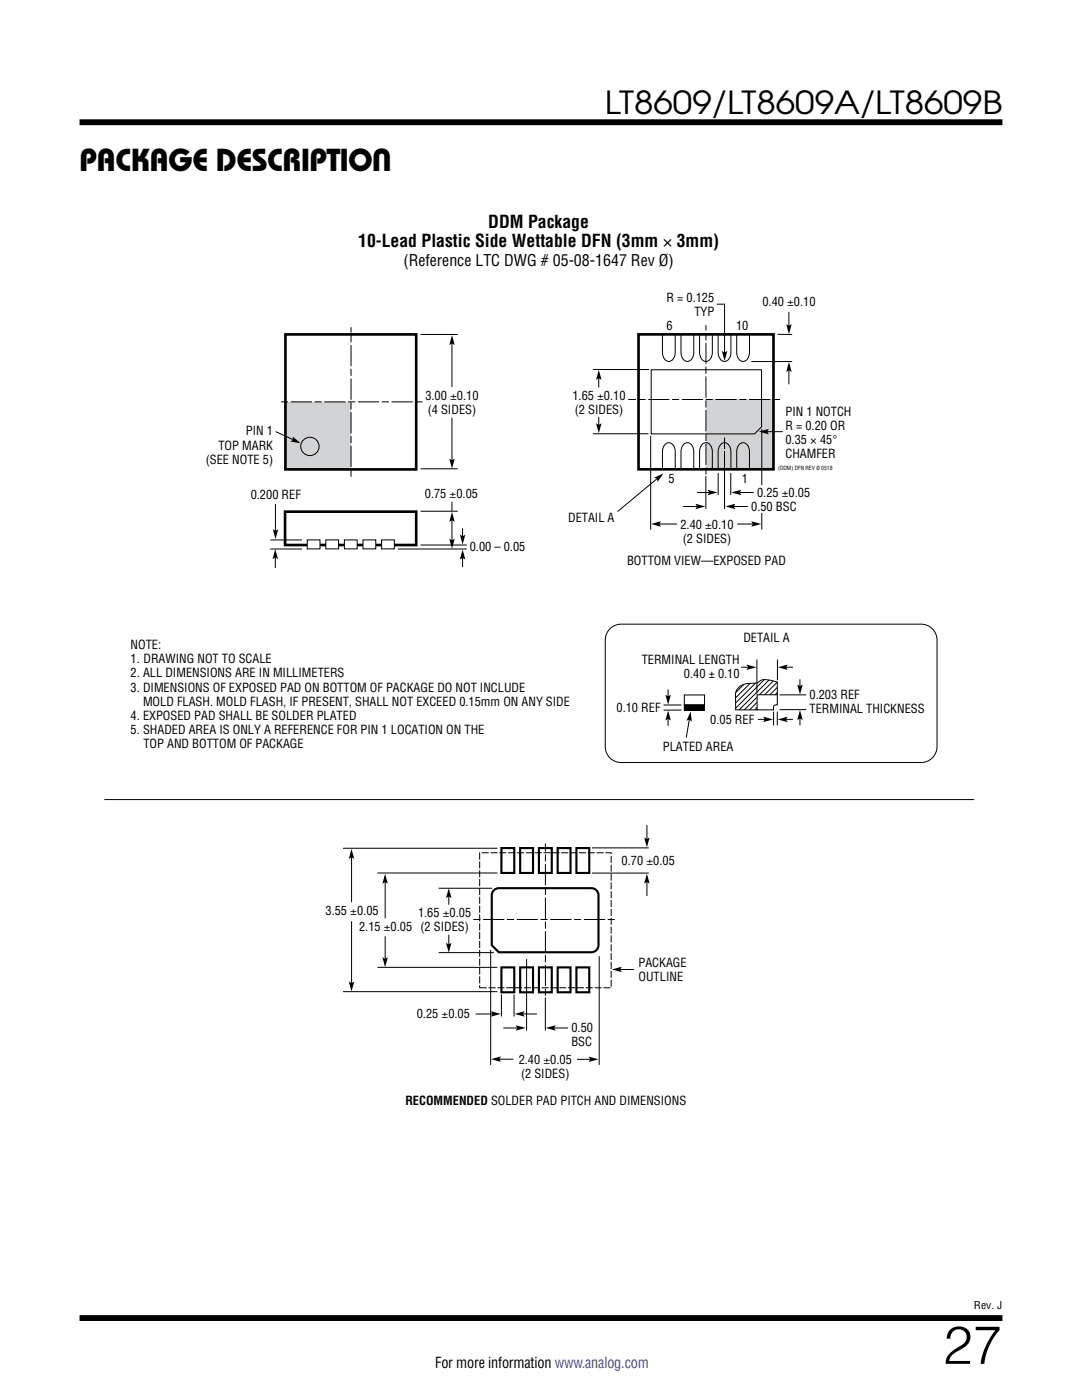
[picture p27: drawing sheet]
<svg xmlns="http://www.w3.org/2000/svg" width="216mm" height="279mm" viewBox="0 0 216 279" stroke-linecap="round" stroke-linejoin="round" font-family="sans-serif">
<defs><g id="words">
<text font-size="10.6" x="188.2" y="272.2">27</text>
<g font-size="6.3">
<text x="120.7" y="22.8">LT8609/LT8609A/LT8609B</text>
<text x="15.9" y="34.1">PACKAGE DESCRIPTION</text>
</g>
<g font-size="3.5">
<text x="97.4" y="45.4">DDM Package</text>
<text x="71.5" y="49.3">10-Lead Plastic Side Wettable DFN (3mm × 3mm)</text>
</g>
<text font-size="3.2" x="80.5" y="53.2">(Reference LTC DWG # 05-08-1647 Rev Ø)</text>
<text font-size="3" x="86.8" y="273.1">For more information www.analog.com</text>
<g font-size="2.5">
<text x="133" y="65.8">6</text>
<text x="133" y="60.2">R = 0.125</text>
<text x="138.6" y="63">TYP</text>
<text x="146.9" y="65.8">10</text>
<text x="152.1" y="61.1">0.40 ±0.10</text>
<text x="84.9" y="79.8">3.00 ±0.10</text>
<text x="85.3" y="82.6">(4 SIDES)</text>
<text x="114.2" y="79.7">1.65 ±0.10</text>
<text x="114.7" y="82.6">(2 SIDES)</text>
<text x="156.7" y="83">PIN 1 NOTCH</text>
<text x="43.6" y="89.7">TOP MARK</text>
<text x="49.1" y="86.9">PIN 1</text>
<text x="156.7" y="85.8">R = 0.20 OR</text>
<text x="156.7" y="88.7">0.35 × 45°</text>
<text x="41.1" y="92.5">(SEE NOTE 5)</text>
<text x="156.7" y="91.5">CHAMFER</text>
<text x="50" y="99.6">0.200 REF</text>
<text x="84.8" y="99.5">0.75 ±0.05</text>
<text x="133.4" y="96.4">5</text>
<text x="148" y="96.4">1</text>
<text x="149.9" y="102">0.50 BSC</text>
<text x="151.1" y="99.1">0.25 ±0.05</text>
<text x="113.4" y="104.2">DETAIL A</text>
<text x="135.8" y="105.6">2.40 ±0.10</text>
<text x="93.7" y="110">0.00 – 0.05</text>
<text x="125.1" y="112.7">BOTTOM VIEW—EXPOSED PAD</text>
<text x="136.2" y="108.4">(2 SIDES)</text>
<text x="26.1" y="129.6">NOTE:</text>
<text x="148.3" y="128.1">DETAIL A</text>
<text x="26.1" y="132.4">1. DRAWING NOT TO SCALE</text>
<text x="26.1" y="135.2">2. ALL DIMENSIONS ARE IN MILLIMETERS</text>
<text x="128" y="132.6">TERMINAL LENGTH</text>
<text x="136.5" y="135.4">0.40 ± 0.10</text>
<text x="26.1" y="138">3. DIMENSIONS OF EXPOSED PAD ON BOTTOM OF PACKAGE DO NOT INCLUDE</text>
<text x="26.1" y="143.7">4. EXPOSED PAD SHALL BE SOLDER PLATED</text>
<text x="28.5" y="140.8">MOLD FLASH. MOLD FLASH, IF PRESENT, SHALL NOT EXCEED 0.15mm ON ANY SIDE</text>
<text x="123" y="142">0.10 REF</text>
<text x="161.5" y="139.5">0.203 REF</text>
<text x="161.5" y="142.3">TERMINAL THICKNESS</text>
<text x="26.1" y="146.5">5. SHADED AREA IS ONLY A REFERENCE FOR PIN 1 LOCATION ON THE</text>
<text x="28.6" y="149.3">TOP AND BOTTOM OF PACKAGE</text>
<text x="132.3" y="150">PLATED AREA</text>
<text x="141.7" y="144.6">0.05 REF</text>
<text x="124" y="172.7">0.70 ±0.05</text>
<text x="65" y="182.7">3.55 ±0.05</text>
<text x="71.7" y="185.9">2.15 ±0.05 (2 SIDES)</text>
<text x="83.4" y="183">1.65 ±0.05</text>
<text x="127.4" y="192.9">PACKAGE</text>
<text x="127.4" y="195.7">OUTLINE</text>
<text x="83.2" y="203.2">0.25 ±0.05</text>
<text x="114" y="206">0.50</text>
<text x="114" y="208.8">BSC</text>
<text x="103.5" y="212.4">2.40 ±0.05</text>
<text x="104" y="215.2">(2 SIDES)</text>
<text x="80.9" y="220.6">RECOMMENDED SOLDER PAD PITCH AND DIMENSIONS</text>
</g>
<text font-size="2.1" x="194.3" y="261.2">Rev. J</text>
<text font-size="1.1" x="155.3" y="93.9">(DDM) DFN REV Ø 0518</text>
</g></defs>
<path d="M15.9 24.4h184.1M15.9 263h184.1" fill="none" stroke="#000" stroke-width="1.2" stroke-linecap="butt"/>
<g fill="#d1d3d4">
<path d="M56.9 80.2h13.2v13.4h-13.2z"/>
<path d="M140.9 79.7h13.4v13.9h-13.4z"/>
</g>
<g fill="none" stroke="#000" stroke-width=".2">
<path d="M90.2 68.3v9M118.3 73.7h11.2M119.5 75.2v2.1M143 60.7h1.6v9.9M149.9 72.2h8.2M155.2 66.7h2.9M157.4 62.2v3.1M157.4 73.6v3.1M55 86.1l3.7 1.8M90.2 83.4v8.7M118.3 86.6h11.1M119.5 83.2v1.9"/>
<path d="M139.1 98.3h2.7M143.3 94.4v4.4M144.6 87.3v14.3M145.8 94.4v4.4M147.3 98.3h3.1M54.9 111v2.3M55 100.6v5.6M79.4 109.6h13.7M90.2 100.1v1.9M90.2 103.4v4.6M92.3 105.4v1.9M92.3 111.1v2.1"/>
<path d="M131.3 104.6h3.8M136.3 101.1h3.1M146.1 101.1h3.1M147.1 104.6h3.4"/>
<circle cx="61.8" cy="89.1" r="1.83"/>
</g>
<g fill="#000">
<path d="M90.2 66.9l.5 2-.5-.4-.6 .4zM119.5 73.8l.5 2-.5-.3-.6 .3zM144 70l.6 .4 .5-.4-.5 2zM156.9 64.7l.5 .3 .6-.3-.6 2zM157.4 72.2l.6 2-.6-.3-.5 .3zM58.4 87.1l1.6 1.4-2-.4 .5-.3zM89.6 91.5l.6 .4 .5-.4-.5 2zM118.9 84.5l.6 .3 .5-.3-.5 2zM141.2 97.7l2 .6-2 .5 .3-.5zM145.9 98.3l2-.6-.3 .6 .3 .5zM54.9 109.6l.6 2-.6-.3-.5 .3zM54.4 105.6l.6 .3 .5-.3-.5 2z"/>
<path d="M89.6 107.5l.6 .3 .5-.3-.5 2zM90.2 102.2l.5 1.9-.5-.3-.6 .3zM91.8 106.7l.5 .3 .5-.3-.5 2zM92.3 109.7l.5 2-.5-.4-.5 .4zM129.9 104.6l2-.6-.3 .6 .3 .5zM138.8 100.5l2 .6-2 .5 .3-.5zM144.7 101.1l2-.6-.3 .6 .3 .5zM149.9 104l2 .6-2 .5 .3-.5z"/>
</g>
<path d="M57 66.7h26v27h-26z" fill="none" stroke="#000" stroke-width=".53"/>
<path d="M155.6 79.7h-30.2M70 95.1v-29.8M84.3 80.2h-28.3M140.9 94.7v-29.8" fill="none" stroke="#000" stroke-width=".2" stroke-dasharray="1.4 .5 4.2 .5" stroke-linecap="butt"/>
<path d="M143.7 89.6h1.7v.2h-1.7z" fill="#d1d3d4"/>
<path d="M56.9 102.1h26.1v6.7h-26.1z" fill="none" stroke="#000" stroke-width=".53"/>
<path d="M76.1 107.7h2.6v1.8h-2.6z" fill="#fff"/>
<path d="M76.1 107.7h2.6v1.8h-2.6z" fill="none" stroke="#000" stroke-width=".2"/>
<path d="M72.4 107.7h2.6v1.8h-2.6z" fill="#fff"/>
<path d="M72.4 107.7h2.6v1.8h-2.6z" fill="none" stroke="#000" stroke-width=".2"/>
<path d="M68.7 107.7h2.6v1.8h-2.6z" fill="#fff"/>
<path d="M68.7 107.7h2.6v1.8h-2.6z" fill="none" stroke="#000" stroke-width=".2"/>
<path d="M65 107.7h2.6v1.8h-2.6z" fill="#fff"/>
<path d="M65 107.7h2.6v1.8h-2.6z" fill="none" stroke="#000" stroke-width=".2"/>
<path d="M61.3 107.7h2.6v1.8h-2.6z" fill="#fff"/>
<g fill="none" stroke="#000" stroke-width=".2">
<path d="M83.9 66.7h7.4M129.9 73.8h22.1v11.4l-1.4 1.4h-20.7zM132.2 66.9v3.4a1.41 1.41 0 0 0 1.7 1.7 1.85 1.85 0 0 0 .8-1.7v-3.4M135.9 66.9v3.4a1.41 1.41 0 0 0 1.7 1.7 1.85 1.85 0 0 0 .8-1.7v-3.4M139.6 66.9v3.4a1.41 1.41 0 0 0 1.7 1.7 1.85 1.85 0 0 0 .8-1.7v-3.4M143.3 66.9v3.4a1.41 1.41 0 0 0 1.7 1.7 1.85 1.85 0 0 0 .8-1.7v-3.4M147 66.9v3.4a1.41 1.41 0 0 0 1.7 1.7 1.85 1.85 0 0 0 .8-1.7v-3.4M83.9 93.6h7.4M129.8 87v18.7M132.2 93.6v-3.5a1.41 1.41 0 0 1 1.7-1.7 1.85 1.85 0 0 1 .8 1.7v3.5M135.9 93.6v-3.5a1.41 1.41 0 0 1 1.7-1.7 1.85 1.85 0 0 1 .8 1.7v3.5M139.6 93.6v-3.5a1.41 1.41 0 0 1 1.7-1.7 1.85 1.85 0 0 1 .8 1.7v3.5"/>
<path d="M143.3 93.6v-3.5a1.41 1.41 0 0 1 1.7-1.7 1.85 1.85 0 0 1 .8 1.7v3.5M147 93.6v-3.5a1.41 1.41 0 0 1 1.7-1.7 1.85 1.85 0 0 1 .8 1.7v3.5M152 85.6v20.1M53.9 109.6h6.3M53.9 107.8h6.3M61.3 107.7h2.6v1.8h-2.6zM83.9 108.8h9.2M83.9 102h7.4"/>
</g>
<path d="M115 193.1h2.6v4.9h-2.6z" fill="#fff"/>
<path d="M115 193.1h2.6v4.9h-2.6z" fill="none" stroke="#000" stroke-width=".42"/>
<path d="M100.1 193.1h2.5v4.9h-2.5z" fill="#fff"/>
<path d="M100.1 193.1h2.5v4.9h-2.5z" fill="none" stroke="#000" stroke-width=".42"/>
<path d="M103.8 193.1h2.6v4.9h-2.6z" fill="#fff"/>
<path d="M103.8 193.1h2.6v4.9h-2.6z" fill="none" stroke="#000" stroke-width=".42"/>
<path d="M107.5 193.1h2.6v4.9h-2.6z" fill="#fff"/>
<path d="M107.5 193.1h2.6v4.9h-2.6z" fill="none" stroke="#000" stroke-width=".42"/>
<path d="M111.3 193.1h2.5v4.9h-2.5z" fill="#fff"/>
<path d="M111.3 193.1h2.5v4.9h-2.5z" fill="none" stroke="#000" stroke-width=".42"/>
<path d="M115 169.2h2.6v5h-2.6z" fill="#fff"/>
<path d="M115 169.2h2.6v5h-2.6z" fill="none" stroke="#000" stroke-width=".42"/>
<path d="M100.1 169.2h2.5v5h-2.5z" fill="#fff"/>
<path d="M100.1 169.2h2.5v5h-2.5z" fill="none" stroke="#000" stroke-width=".42"/>
<path d="M103.8 169.2h2.6v5h-2.6z" fill="#fff"/>
<path d="M103.8 169.2h2.6v5h-2.6z" fill="none" stroke="#000" stroke-width=".42"/>
<path d="M107.5 169.2h2.6v5h-2.6z" fill="#fff"/>
<path d="M107.5 169.2h2.6v5h-2.6z" fill="none" stroke="#000" stroke-width=".42"/>
<path d="M111.3 169.2h2.5v5h-2.5z" fill="#fff"/>
<path d="M98.7 177.5l.8-.2h18.5a1.41 1.41 0 0 1 1.4 1.4v9.9a1.41 1.41 0 0 1-1.4 1.4h-18.5l-1.4-1.4v-9.9l.1-.5zM111.3 169.2h2.5v5h-2.5z" fill="none" stroke="#000" stroke-width=".42"/>
<path d="M95.7 170.2h26.2v26.9h-26.2z" fill="none" stroke="#000" stroke-width=".2" stroke-dasharray="1.4 .4" stroke-linecap="butt"/>
<path d="M94.5 183.5h28.4M108.8 198.7v-30.4" fill="none" stroke="#000" stroke-width=".2" stroke-dasharray="1.4 .5 4.2 .5" stroke-linecap="butt"/>
<g fill="none" stroke="#000" stroke-width=".2">
<path d="M68.4 169.3h30.8M70.2 170.8v9.3M75.3 174.2h23.9M76.9 175.8v7.5M87.5 177.3h10.7M89.6 178.6v2M118.1 174.2h11.4M118.1 169.2h11.4M129.1 164.7v3M129.1 175.7v3.1M68.4 197.9h30.8M70.2 183.9v12.6"/>
<path d="M75.3 193.1h23.9M76.9 186.9v4.7M87.5 190.1h11M89.6 186.6v2.1M97.9 189.6v22.9M100.1 198.5v4.4M102.6 198.5v4.4M105.1 191.4v14.3M108.8 199.1v6.6M119.6 190.8v21.7M123.5 193.5h3M94.9 202.4h3.6"/>
<path d="M99.4 211.4h3M100.4 205.2h3.1M104.1 202.4h3M110.3 205.2h3.1M115.1 211.4h2.9"/>
</g>
<g fill="#000">
<path d="M70.1 169.4l.6 2-.6-.3-.5 .3zM76.8 174.4l.6 1.9-.6-.3-.5 .3zM89.5 177.2l.6 2-.6-.3-.5 .3zM129.1 174.4l.5 1.9-.5-.3-.6 .3zM128.5 167.1l.6 .4 .5-.4-.5 2zM69.6 195.9l.5 .3 .6-.3-.6 2zM76.3 191l.5 .4 .6-.4-.6 2zM89 188.2l.5 .3 .6-.3-.6 1.9zM122.1 193.5l2-.6-.3 .6 .3 .5zM98 201.8l1.9 .5-1.9 .6 .3-.6zM98 211.4l2-.6-.4 .6 .4 .5zM102.9 204.6l2 .5-2 .6 .3-.6z"/>
<path d="M102.7 202.3l2-.5-.3 .5 .3 .6zM108.9 205.1l2-.5-.3 .5 .3 .6zM117.5 210.9l1.9 .5-1.9 .6 .3-.6z"/>
</g>
<path d="M127.4 66.7h26.9v27h-26.9z" fill="none" stroke="#000" stroke-width=".53"/>
<path d="M151.6 96.8h.8v5.6h-.8z" fill="#fff"/>
<path d="M140.8 95v6.6M152.8 86.2h3.4M133.3 137.6v1.6M155.5 138.7h5.4M159.6 135.6v1.6M132.4 140.7h3.6M132.4 141.7h3.6M133.3 143.2v1.6M137.6 143.3l-.7 3.9M155.5 141.6h5.4M159.6 143.1v1.7" fill="none" stroke="#000" stroke-width=".2"/>
<path d="M151.4 86.1l2-.5-.3 .5 .3 .6zM132.8 138.6l.5 .4 .6-.4-.6 2zM159.1 136.6l.5 .3 .6-.3-.6 2zM133.3 141.8l.6 2-.6-.3-.5 .3zM137.8 142l.3 2-.5-.4-.6 .2zM159.6 141.7l.6 2-.6-.3-.5 .3z" fill="#000"/>
<path d="M147.3 137.3a5.6 5.6 0 0 1 3.6-1l.4-.2a2.16 2.16 0 0 1 2.4-.3l1.4 .3v2.6l-4 3h-4.3v-1.6a3.7 3.7 0 0 1 .5-2.8z" fill="#fff" stroke="#000" stroke-width=".2"/>
<path d="M148.4 136.6l-1.6 1.6M149.7 136.4l-2.9 2.9M150.8 136.3l-4 4M152.5 135.6l-5.7 5.7M153.5 135.7l-6 6M154.3 135.9l-5.8 5.8M155.1 136.1l-5.5 5.6M155.1 137.2l-4.5 4.5M155.1 138.2l-3.5 3.5" fill="none" stroke="#000" stroke-width=".2"/>
<path d="M151.1 138.7h4v2h-.5a.76 .76 0 0 0-.3 1h-3.2z" fill="#fff"/>
<path d="M151.1 138.7h4v2h-.5a.76 .76 0 0 0-.3 1h-3.2z" fill="none" stroke="#000" stroke-width=".2"/>
<path d="M136.5 138.7h4.1v2h-4.1z" fill="#fff"/>
<path d="M121.7 125.5a3.2 3.2 0 0 1 2.2-.9h59.9a3.2 3.2 0 0 1 3.2 3.1v21.3a3.2 3.2 0 0 1-3.2 3.2h-59.9a3.2 3.2 0 0 1-3.1-3.2v-21.3a3.2 3.2 0 0 1 .9-2.2zM136.5 138.7h4.1v2h-4.1zM147.9 133.2h1.7M151 131.6v6.8M155.1 131.6v4.2M156.6 133.2h1.6M136.5 140.7h4.1v1h-4.1zM151.2 143.6h1.7M154.4 142v2.8M155.1 142v2.8M156.6 143.6h1.6" fill="none" stroke="#000" stroke-width=".2"/>
<path d="M149 132.6l1.9 .6-1.9 .5 .3-.5zM155.2 133.2l2-.6-.3 .6 .3 .5zM136.5 140.7h4.1v1h-4.1zM152.3 143l2 .6-2 .5 .3-.5zM155.2 143.6l2-.6-.4 .6 .4 .5z" fill="#000"/>
<path d="M20.8 159.6h173.6z" fill="#fff" stroke="#000" stroke-width=".2"/>
<path d="M131.3 95.4l-8.1 6.7" fill="none" stroke="#000" stroke-width=".2"/>
<path d="M130.5 95.3l1.9-.8-1.2 1.7-.1-.6z" fill="#000"/>
<use href="#words"/>
</svg>
